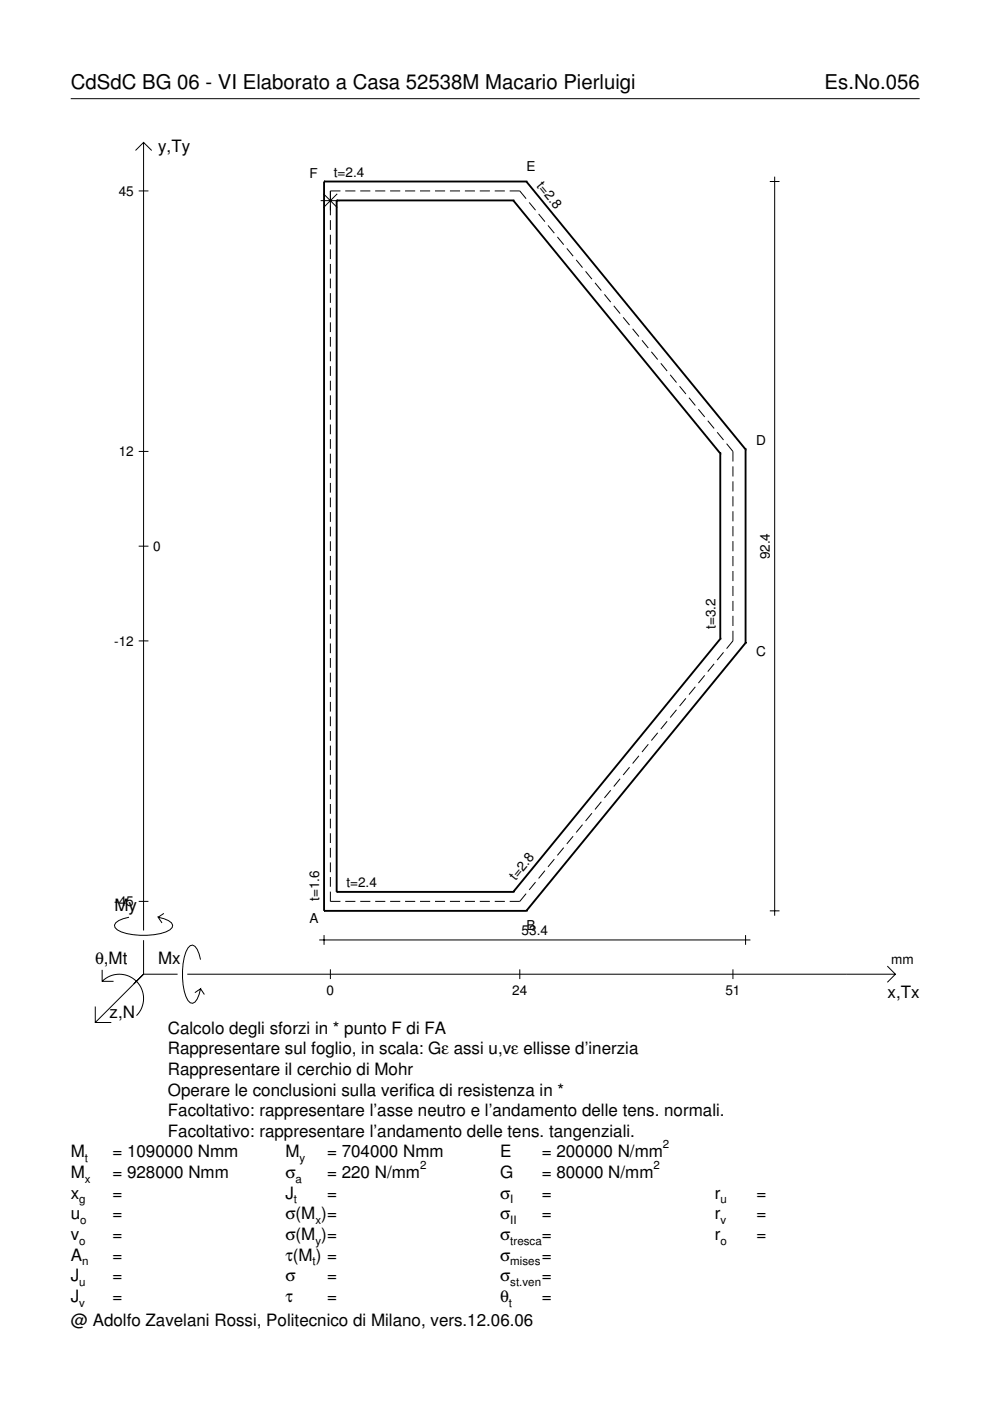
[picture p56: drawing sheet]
<svg xmlns="http://www.w3.org/2000/svg" width="210mm" height="297mm" viewBox="0 0 210 297" stroke-linecap="round" stroke-linejoin="round" font-family="sans-serif">
<defs><g id="words">
<g font-size="4.3">
<text x="15" y="18.9">CdSdC BG 06 - VI Elaborato a Casa 52538M Macario Pierluigi</text>
<text x="174.8" y="18.9">Es.No.056</text>
</g>
<g font-size="3.6">
<text x="33.5" y="32.3">y,Ty</text>
<text x="24.3" y="193.2">My</text>
<text x="20.1" y="204.5">θ,Mt</text>
<text x="33.5" y="204.5">Mx</text>
<text x="23.2" y="215.8">z,N</text>
<text x="188.2" y="211.7">x,Tx</text>
<text x="35.6" y="219.2">Calcolo degli sforzi in * punto F di FA</text>
<text x="35.6" y="227.9">Rappresentare il cerchio di Mohr</text>
<text x="35.6" y="223.5">Rappresentare sul foglio, in scala: Gε assi u,vε ellisse d’inerzia</text>
<text x="35.6" y="232.3">Operare le conclusioni sulla verifica di resistenza in *</text>
<text x="35.6" y="236.7">Facoltativo: rappresentare l’asse neutro e l’andamento delle tens. normali.</text>
<text x="15" y="245.4">M</text>
<text x="23.8" y="245.4">= 1090000 Nmm</text>
<text x="35.6" y="241">Facoltativo: rappresentare l’andamento delle tens. tangenziali.</text>
<text x="60.5" y="245.4">M</text>
<text x="69.3" y="245.4">= 704000 Nmm</text>
<text x="106" y="245.4">E</text>
<text x="114.9" y="245.4">= 200000 N/mm</text>
<text x="15" y="249.8">M</text>
<text x="23.8" y="249.8">= 928000 Nmm</text>
<text x="60.5" y="249.8">σ</text>
<text x="69.3" y="249.8">= 220 N/mm</text>
<text x="106" y="249.8">G</text>
<text x="114.9" y="249.8">= 80000 N/mm</text>
<text x="15" y="254.2">x</text>
<text x="23.8" y="254.2">=</text>
<text x="60.5" y="254.2">J</text>
<text x="69.3" y="254.2">=</text>
<text x="106" y="254.2">σ</text>
<text x="114.9" y="254.2">=</text>
<text x="151.5" y="254.2">r</text>
<text x="160.4" y="254.2">=</text>
<text x="15" y="258.5">u</text>
<text x="15" y="262.9">v</text>
<text x="23.8" y="258.5">=</text>
<text x="23.8" y="262.9">=</text>
<text x="60.5" y="258.5">σ(M )=</text>
<text x="60.5" y="262.9">σ(M )=</text>
<text x="106" y="258.5">σ</text>
<text x="106" y="262.9">σ</text>
<text x="114.9" y="258.5">=</text>
<text x="114.9" y="262.9">=</text>
<text x="151.5" y="258.5">r</text>
<text x="151.5" y="262.9">r</text>
<text x="160.4" y="258.5">=</text>
<text x="160.4" y="262.9">=</text>
<text x="15" y="267.3">A</text>
<text x="23.8" y="267.3">=</text>
<text x="60.5" y="267.3">τ(M ) =</text>
<text x="106" y="267.3">σ</text>
<text x="114.9" y="267.3">=</text>
<text x="15" y="271.7">J</text>
<text x="23.8" y="271.7">=</text>
<text x="60.5" y="271.7">σ</text>
<text x="69.3" y="271.7">=</text>
<text x="106" y="271.7">σ</text>
<text x="114.9" y="271.7">=</text>
<text x="15" y="281.2">@ Adolfo Zavelani Rossi, Politecnico di Milano, vers.12.06.06</text>
<text x="15" y="276">J</text>
<text x="23.8" y="276">=</text>
<text x="60.5" y="276">τ</text>
<text x="69.3" y="276">=</text>
<text x="106" y="276">θ</text>
<text x="114.9" y="276">=</text>
</g>
<g font-size="2.9">
<text x="25.2" y="41.5">45</text>
<text x="65.6" y="37.7">F</text>
<text x="70.8" y="37.5">t=2.4</text>
<text x="111.6" y="36.2">E</text>
<text x="113.7" y="39.4" transform="rotate(51 113.7 39.4)">t=2.8</text>
<text x="160.3" y="94.3">D</text>
<text x="25.2" y="96.7">12</text>
<text x="32.5" y="116.8">0</text>
<text x="163.2" y="118.6" transform="rotate(-90 163.2 118.6)">92.4</text>
<text x="24.2" y="136.9">-12</text>
<text x="151.7" y="133.4" transform="rotate(-90 151.7 133.4)">t=3.2</text>
<text x="160.3" y="139.1">C</text>
<text x="67.7" y="191.1" transform="rotate(-90 67.7 191.1)">t=1.6</text>
<text x="73.4" y="188.1">t=2.4</text>
<text x="109.3" y="186.9" transform="rotate(-51 109.3 186.9)">t=2.8</text>
<text x="24.2" y="192.1">-45</text>
<text x="65.6" y="195.7">A</text>
<text x="111.6" y="197.2">B</text>
<text x="110.6" y="198.3">53.4</text>
<text x="189" y="204.5">mm</text>
<text x="69.2" y="210.9">0</text>
<text x="108.6" y="210.9">24</text>
<text x="153.8" y="210.9">51</text>
</g>
<g font-size="2.4">
<text x="140.6" y="243.4">2</text>
<text x="18" y="246.4">t</text>
<text x="18" y="250.8">x</text>
<text x="62.7" y="250.8">a</text>
<text x="63.5" y="246.4">y</text>
<text x="89.1" y="247.8">2</text>
<text x="138.6" y="247.8">2</text>
<text x="16.8" y="255.2">g</text>
<text x="62.3" y="255.2">t</text>
<text x="108.2" y="255.2">I</text>
<text x="152.7" y="255.2">u</text>
<text x="16.8" y="263.9">o</text>
<text x="17" y="259.5">o</text>
<text x="66.9" y="259.5">x</text>
<text x="66.9" y="263.9">y</text>
<text x="108.2" y="259.5">II</text>
<text x="108.2" y="263.9">tresca</text>
<text x="152.7" y="259.5">v</text>
<text x="152.7" y="263.9">o</text>
<text x="17.4" y="268.3">n</text>
<text x="66.3" y="268.3">t</text>
<text x="108.2" y="268.3">mises</text>
<text x="16.8" y="272.7">u</text>
<text x="108.2" y="272.7">st.ven</text>
<text x="16.8" y="277">v</text>
<text x="107.9" y="277">t</text>
</g>
</g></defs>
<g fill="none" stroke="#000" stroke-width=".21">
<path d="M15 20.9h180M28.7 31.9l1.7-1.7 1.8 1.7M30.4 30.2v167.1M163.2 38.5h2.1M164.2 37.5v156.7M29.4 40.5h2.1M68 42.5h4.1M68.6 41.1l2.9 2.9M70 46.7v2M70 49.8v2M70 52.9v2M70 56v2"/>
<path d="M70 59.1v2M71.5 41.1l-2.9 2.9M72.2 40.5h-2.2v5.1M73.2 40.5h2.1M76.4 40.5h2.1M79.5 40.5h2.2M82.7 40.5h2.2M85.9 40.5h2.1M89.1 40.5h2.1M92.2 40.5h2.2M95.4 40.5h2.1M98.6 40.5h2.1"/>
<path d="M101.7 40.5h2.2M104.9 40.5h2.1M108.1 40.5h2.1l1.3 1.6M112.2 42.9l1.3 1.7M114.2 45.4l1.3 1.6M116.2 47.8l1.3 1.6M118.2 50.2l1.3 1.7M120.2 52.7l1.3 1.6M122.2 55.1l1.3 1.6M124.2 57.5l1.3 1.7M126.2 60l1.3 1.6M70 62.2v2"/>
<path d="M70 65.2v2.1M70 68.3v2.1M70 71.4v2.1M70 74.5v2.1M70 77.6v2.1M128.1 62.4l1.4 1.7M130.1 64.8l1.4 1.7M132.1 67.3l1.4 1.6M134.1 69.7l1.4 1.7M136.1 72.2l1.4 1.6M138.1 74.6l1.3 1.6M140.1 77l1.3 1.7"/>
<path d="M142.1 79.5l1.3 1.6M29.4 95.7h2.1M70 80.7v2.1M70 83.8v2.1M70 86.9v2.1M70 90v2.1M70 93.1v2.1M70 96.2v2.1M70 99.3v2.1M144.1 81.9l1.3 1.6M146.1 84.3l1.3 1.7M148.1 86.8l1.3 1.6"/>
<path d="M150.1 89.2l1.3 1.6M152.1 91.6l1.3 1.7M154.1 94.1l1.3 1.6v2.2M155.4 98.9v2.1M29.4 115.8h2.1M70 102.4v2.1M70 105.5v2M70 108.6v2M70 111.7v2M70 114.8v2M70 117.9v2M155.4 102.1v2.1"/>
<path d="M155.4 105.2v2.2M155.4 108.4v2.1M155.4 111.6v2.1M155.4 114.7v2.2M155.4 117.9v2.1M29.4 135.9h2.1M70 121v2M70 124.1v2M70 127.1v2.1M70 130.2v2.1M70 133.3v2.1M70 136.4v2.1"/>
<path d="M70 139.5v2.1M153.4 138.3l-1.3 1.7M155.4 121.1v2.1M155.4 124.2v2.2M155.4 127.4v2.1M155.4 130.6v2.1M155.4 133.7v2.2l-1.3 1.6M70 142.6v2.1M70 145.7v2.1M70 148.8v2.1M70 151.9v2.1M70 155v2.1"/>
<path d="M70 158.1v2.1M137.5 157.8l-1.4 1.6M139.4 155.4l-1.3 1.6M141.4 152.9l-1.3 1.7M143.4 150.5l-1.3 1.6M145.4 148.1l-1.3 1.6M147.4 145.6l-1.3 1.7M149.4 143.2l-1.3 1.6M151.4 140.8l-1.3 1.6M70 161.2v2.1M70 164.3v2.1M70 167.4v2"/>
<path d="M70 170.5v2M70 173.6v2M70 176.7v2M70 179.8v2M119.5 179.7l-1.3 1.7M121.5 177.3l-1.3 1.6M123.5 174.9l-1.3 1.6M125.5 172.4l-1.3 1.7M127.5 170l-1.3 1.6M129.5 167.6l-1.4 1.6M131.5 165.1l-1.4 1.7M133.5 162.7l-1.4 1.6"/>
<path d="M135.5 160.2l-1.4 1.7M27.3 194.5a3.6 3.6 0 0 0-3 1.7l.1 .5a5.6 5.6 0 0 0 3.8 1.5 13.4 13.4 0 0 0 7.8-1l.5-.5 .1-.5a3.6 3.6 0 0 0-3.1-1.7l.8 1.2M29.4 191.1h2.1M30.4 199.3v7.3M34.7 193.7l-1.2 .8M67.7 199.3h91.4M68.7 198.3v2M70 189v2.1h2.2M70 182.9v2M70 186v2M73.2 191.1h2.1M76.4 191.1h2.1"/>
<path d="M79.5 191.1h2.2M82.7 191.1h2.2M85.9 191.1h2.1M89.1 191.1h2.1M92.2 191.1h2.2M95.4 191.1h2.1M98.6 191.1h2.1M101.7 191.1h2.2M104.9 191.1h2.1M111.5 189.5l-1.3 1.6h-2.1M113.5 187l-1.3 1.7M115.5 184.6l-1.3 1.6"/>
<path d="M117.5 182.2l-1.3 1.6M158.1 198.3v2M163.2 193.1h2.1M20.2 213.4v3.4h3.4M21.7 208.1a5.1 5.1 0 0 1 7.2 0 5.1 5.1 0 0 1 0 7.2M21.7 205.6v2.5h2.4M30.4 206.6l-10.2 10.2M30.4 206.6h7.2M39.7 206.6h150.1M42.5 203.5a3.6 3.6 0 0 0-1.7-3.1l-.5 .1a5.7 5.7 0 0 0-1.5 3.8 13.3 13.3 0 0 0 1 7.8l.5 .5 .5 .1a3.6 3.6 0 0 0 1.7-3.1l-1.2 .9M42.5 209.6l.8 1.3M70 205.5v2.1"/>
<path d="M110.2 205.5v2.1M155.4 205.5v2.1M188.1 204.8l1.7 1.8-1.7 1.7"/>
</g>
<g fill="none" stroke="#000" stroke-width=".4">
<path d="M68.7 38.5h.1M68.7 38.5h42.9M68.7 38.5v154.6M111.6 38.5h.1M111.6 38.5l46.5 56.8M71.4 42.5h.1M71.4 42.5h37.4M71.4 42.5v146.6M108.8 42.5h.1M108.8 42.5l43.9 53.6M152.7 96.1h.1M152.7 96.1v39.4"/>
<path d="M158.1 95.3h.1M158.1 95.3v41M152.7 135.5h.1M152.7 135.5l-43.9 53.6M158.1 136.3h.1M158.1 136.3l-46.5 56.8M68.7 193.1h.1M68.7 193.1h42.9M71.4 189.1h.1M71.4 189.1h37.4M108.8 189.1h.1M111.6 193.1h.1"/>
</g>
<use href="#words"/>
</svg>
